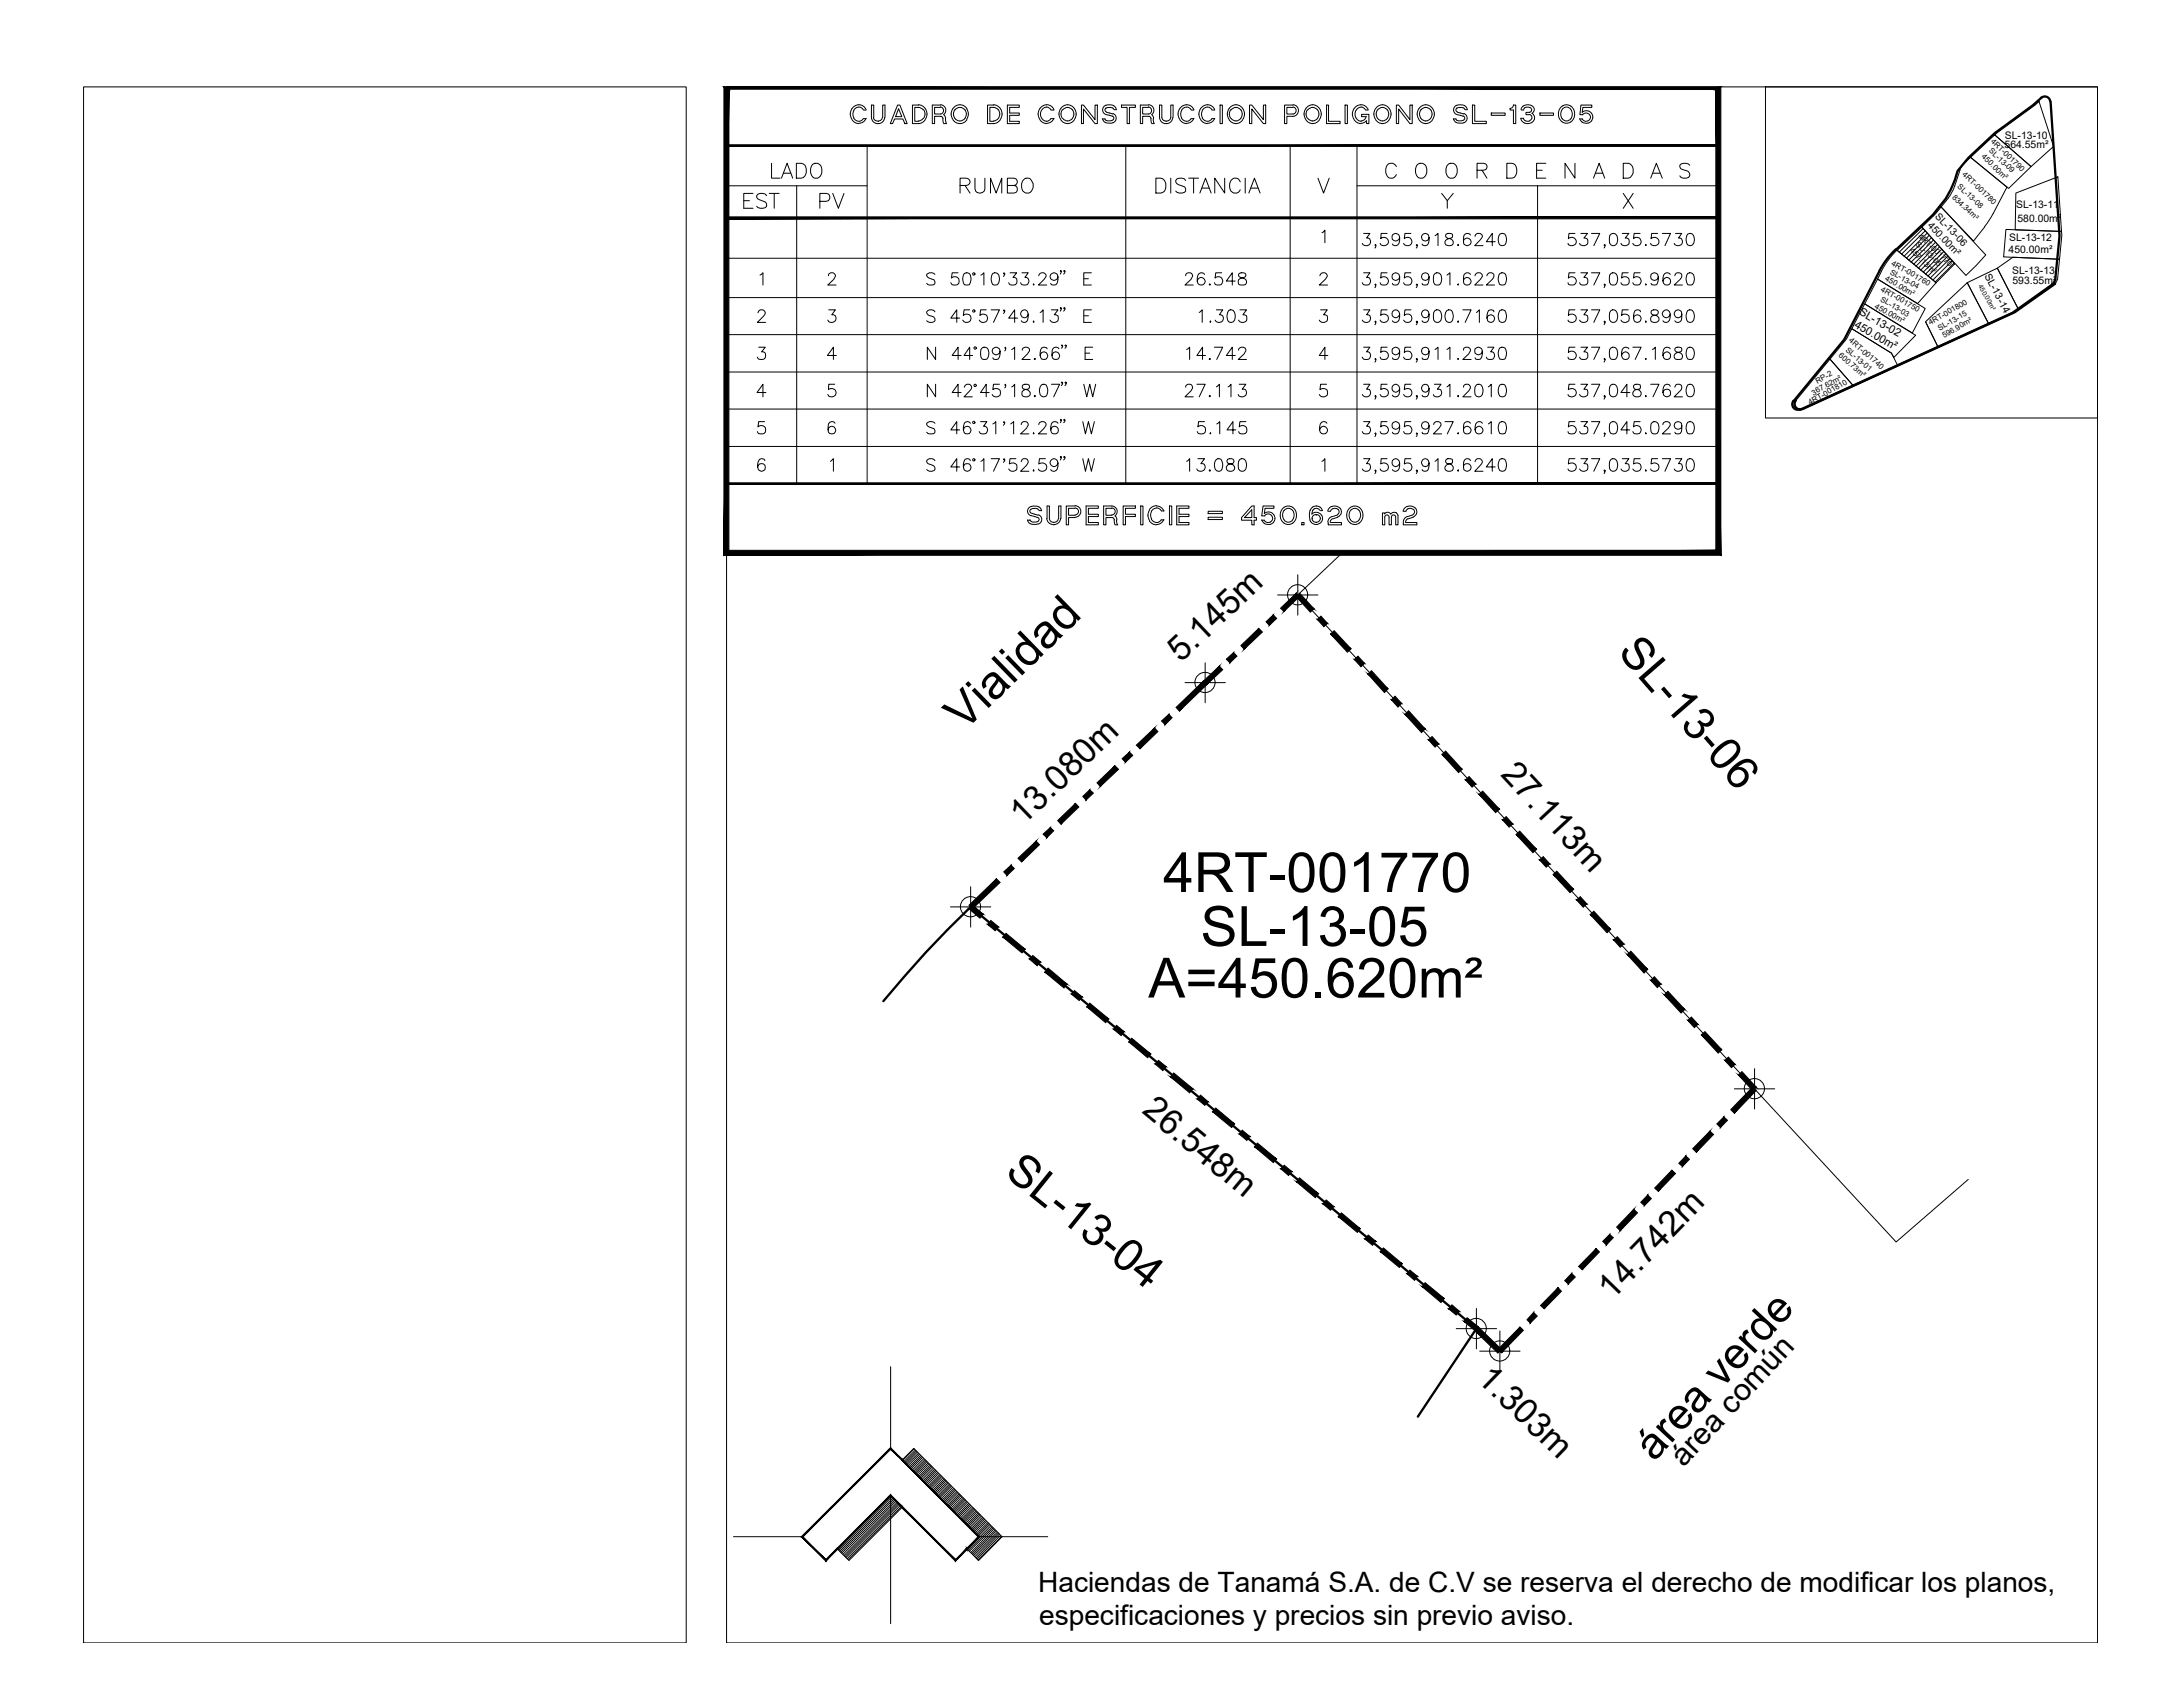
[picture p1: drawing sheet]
<svg xmlns="http://www.w3.org/2000/svg" width="279mm" height="216mm" viewBox="0 0 279 216" stroke-linecap="round" stroke-linejoin="round" font-family="sans-serif">
<defs><g id="words">
<g font-size="7.1">
<text x="148.9" y="114.2">4RT-001770</text>
<text x="153.7" y="121.1">SL-13-05</text>
<text x="147" y="127.7">A=450.620m²</text>
</g>
<text font-size="6" x="123.4" y="93.7" transform="rotate(-44 123.4 93.7)">Vialidad</text>
<g font-size="5.8">
<text x="206.9" y="83.6" transform="rotate(49 206.9 83.6)">SL-13-06</text>
<text x="128.4" y="150.4" transform="rotate(39 128.4 150.4)">SL-13-04</text>
</g>
<text font-size="5.6" x="211.7" y="187.1" transform="rotate(-47 211.7 187.1)">área verde</text>
<text font-size="5.3" x="122.1" y="26.1">RUMBO</text>
<g font-size="4.9">
<text x="97.7" y="24">LADO</text>
<text x="176.4" y="24">C O O R D E N A D A S</text>
<text x="94.2" y="27.9">EST</text>
<text x="104.1" y="27.9">PV</text>
</g>
<g font-size="4.4">
<text x="152.8" y="42.3">1.303</text>
<text x="150.6" y="51.9">27.113</text>
<text x="151" y="61.4">13.080</text>
<text x="151.1" y="84.9" transform="rotate(-43 151.1 84.9)">5.145m</text>
<text x="192" y="99.2" transform="rotate(47 192 99.2)">27.113m</text>
<text x="131" y="105.7" transform="rotate(-44 131 105.7)">13.080m</text>
<text x="146" y="142.4" transform="rotate(40 146 142.4)">26.548m</text>
<text x="206.4" y="166.4" transform="rotate(-46 206.4 166.4)">14.742m</text>
<text x="188.9" y="176.6" transform="rotate(44 188.9 176.6)">1.303m</text>
</g>
<text font-size="4" x="215.5" y="187.9" transform="rotate(-47 215.5 187.9)">área común</text>
<g font-size="3.6">
<text x="132.9" y="203.7">Haciendas de Tanamá S.A. de C.V se reserva el derecho de modificar los planos,</text>
<text x="133" y="208">especificaciones y precios sin previo aviso.</text>
</g>
<g font-size="1.4">
<text x="237.3" y="41.9" transform="rotate(29 237.3 41.9)">450.00m²</text>
<text x="237.9" y="40.2" transform="rotate(30 237.9 40.2)">SL-13-02</text>
</g>
<g font-size="1.3">
<text x="256.6" y="17.8">SL-13-10</text>
<text x="256.6" y="19">564.55m²</text>
<text x="246.7" y="28.9" transform="rotate(46 246.7 28.9)">450.00m²</text>
<text x="247.6" y="27.8" transform="rotate(46 247.6 27.8)">SL-13-06</text>
<text x="258" y="26.6">SL-13-11</text>
<text x="258.2" y="28.3">580.00m²</text>
<text x="253.9" y="35.3" transform="rotate(62 253.9 35.3)">SL-13-14</text>
<text x="257.1" y="32.4">450.00m²</text>
<text x="257.2" y="30.8">SL-13-12</text>
<text x="257.5" y="35">SL-13-13</text>
<text x="257.6" y="36.4">593.55m²</text>
</g>
<g font-size="1">
<text x="250.5" y="23.9" transform="rotate(43 250.5 23.9)">SL-13-08</text>
<text x="251.1" y="22.4" transform="rotate(43 251.1 22.4)">4RT-001780</text>
<text x="253.6" y="20.1" transform="rotate(44 253.6 20.1)">450.00m²</text>
<text x="254.5" y="19.4" transform="rotate(43 254.5 19.4)">SL-13-09</text>
<text x="254.7" y="18.1" transform="rotate(44 254.7 18.1)">4RT-001790</text>
<text x="249.8" y="25.3" transform="rotate(43 249.8 25.3)">834.34m²</text>
<text x="241.2" y="35.8" transform="rotate(30 241.2 35.8)">450.00m²</text>
<text x="241.8" y="35" transform="rotate(29 241.8 35)">SL-13-04</text>
<text x="242" y="33.9" transform="rotate(29 242 33.9)">4RT-001760</text>
<text x="244.4" y="32.2" transform="rotate(43 244.4 32.2)">457.13m²</text>
<text x="245.1" y="31.4" transform="rotate(43 245.1 31.4)">SL-13-05</text>
<text x="245.5" y="30.3" transform="rotate(43 245.5 30.3)">4RT-001770</text>
<text x="239.9" y="39.4" transform="rotate(29 239.9 39.4)">450.00m²</text>
<text x="240.6" y="38.5" transform="rotate(30 240.6 38.5)">SL-13-03</text>
<text x="240.7" y="37.2" transform="rotate(30 240.7 37.2)">4RT-001750</text>
<text x="247.1" y="41.6" transform="rotate(-30 247.1 41.6)">4RT-001800</text>
<text x="235.3" y="45.6" transform="rotate(41 235.3 45.6)">600.73m²</text>
<text x="236.2" y="44.9" transform="rotate(41 236.2 44.9)">SL-13-01</text>
<text x="236.6" y="43.7" transform="rotate(41 236.6 43.7)">4RT-001740</text>
<text x="248.3" y="42.4" transform="rotate(-30 248.3 42.4)">SL-13-15</text>
<text x="248.8" y="43.3" transform="rotate(-29 248.8 43.3)">596.90m²</text>
<text x="231.7" y="51.8" transform="rotate(-30 231.7 51.8)">4RT-001810</text>
<text x="232.1" y="50.6" transform="rotate(-29 232.1 50.6)">367.62m²</text>
<text x="232.6" y="49.1" transform="rotate(-29 232.6 49.1)">RP-2</text>
</g>
<text font-size=".9" x="253.2" y="36.6" transform="rotate(61 253.2 36.6)">450.00m²</text>
</g></defs>
<!-- layer: C-PIE -->
<g fill="none" stroke="#000" stroke-width=".13">
<path d="M10.7 11.1h77.1v199.2h-77.1zM93 11.1h175.5v199.2h-175.5zM114 174.9v10.5M93.9 196.7h8.8M107.2 198.2l6.8-6.8 1.5 1.5-6.8 6.8zM114 191.4v16.4M114 191.4l-6.8 6.8M114.2 191.6l-6.9 6.8M114.3 191.7l-6.8 6.8M114.4 191.8l-6.8 6.9M114.5 192l-6.8 6.8M114.7 192.1l-6.8 6.8"/>
<path d="M114.8 192.3l-6.8 6.8M115 192.4l-6.9 6.8M115.1 192.5l-6.8 6.8M115.3 192.6l-6.9 6.9M115.4 192.8l-6.8 6.8M115.5 186.8l1.5-1.4 11.3 11.3-3 3-1.5-1.5 1.5-1.5zM115.5 186.8h.1M117 185.4l-1.5 1.5M117.2 185.6l-1.5 1.5M117.3 185.7l-1.5 1.5M117.4 185.8l-1.5 1.5M117.5 186l-1.4 1.4"/>
<path d="M117.7 186.1l-1.5 1.5M117.8 186.3l-1.4 1.4M118 186.4l-1.5 1.5M118.1 186.5l-1.5 1.5M118.2 186.7l-1.5 1.5M118.4 186.8l-1.5 1.5M118.5 186.9l-1.5 1.5M118.6 187.1l-1.4 1.4M118.8 187.2l-1.5 1.5M118.9 187.4l-1.5 1.4M119.1 187.5l-1.5 1.5M119.2 187.6l-1.5 1.5"/>
<path d="M119.3 187.7l-1.5 1.5M119.5 187.9l-1.5 1.5M119.6 188l-1.5 1.5M119.7 188.2l-1.4 1.4M119.9 188.3l-1.5 1.5M120 188.5l-1.5 1.4M120.1 188.6l-1.5 1.5M120.3 188.7l-1.5 1.5M120.4 188.8l-1.5 1.5M120.6 189l-1.5 1.4M120.7 189.1l-1.5 1.5M120.8 189.3l-1.4 1.4"/>
<path d="M121 189.4l-1.5 1.5M121.1 189.5l-1.5 1.5M121.2 189.7l-1.5 1.4M121.4 189.8l-1.5 1.5M121.5 189.9l-1.5 1.5M121.7 190.1l-1.5 1.4M121.8 190.2l-1.5 1.5M121.9 190.4l-1.5 1.4M122.1 190.5l-1.5 1.5M122.2 190.6l-1.5 1.5M122.3 190.7l-1.5 1.5M122.5 190.9l-1.5 1.4"/>
<path d="M122.6 191l-1.5 1.5M122.8 191.2l-1.5 1.4M122.9 191.3l-1.5 1.5M123 191.4l-1.5 1.5M123.1 191.6l-1.4 1.5M123.3 191.7l-1.5 1.5M123.4 191.8l-1.5 1.5M123.6 192l-1.5 1.4M123.7 192.1l-1.5 1.5M123.8 198.2h.1M123.8 192.3l-1.5 1.4M124 192.4l-1.5 1.5"/>
<path d="M124.1 192.5l-1.5 1.5M124.2 192.6l-1.4 1.5M124.4 192.8l-1.5 1.5M124.5 192.9l-1.5 1.5M124.7 193.1l-1.5 1.4M124.8 193.2l-1.5 1.5M124.9 193.4l-1.5 1.4M125 193.5l-1.4 1.5M125.2 193.6l-1.5 1.5M125.3 196.7h.1M125.3 196.7h8.8M125.3 193.7l-1.4 1.5"/>
<path d="M125.5 193.9l-1.5 1.5M125.6 194l-1.5 1.5M125.8 194.2l-1.5 1.5M125.9 194.3l-1.5 1.5M126 194.4l-1.5 1.5M126.1 194.6l-1.4 1.4M126.3 194.7l-1.5 1.5M126.4 194.8l-1.4 1.5M126.6 195l-1.5 1.5M126.7 195.1l-1.5 1.5M126.8 195.3l-3 3M127 195.4l-3.1 3"/>
<path d="M127.1 195.5l-3 3M127.2 195.7l-3 3M127.4 195.8l-3 3M127.5 195.9l-3 3.1M127.7 196.1l-3.1 3M127.8 196.2l-3 3M127.9 196.3l-3 3.1M128 196.5l-3 3M128.2 196.6l-3 3"/>
</g>
<g fill="#000" stroke="#000" stroke-width=".13">
<path d="M114 191.3l-6.8 7 6.8-6.8zM114 191.3l-6.8 7-.1-.2zM107.1 198.1l-1.4 1.7 1.5-1.5zM107.1 198.1l-1.4 1.7v-.2zM102.6 196.7l3.1 3.1v-.2zM102.6 196.7h.2l2.9 2.9zM102.6 196.7h.2l11.2-11.4zM114 185.3v.2l-11.2 11.2zM114 185.3v.2l1.5 1.3zM114 185.5l1.5 1.3-.1 .1z"/>
<path d="M115.5 186.8l-.1 .1 9.9 9.7zM115.4 186.9l9.9 9.7v.2z"/>
<path d="M123.7 198.1l.1 .2zM123.7 198.1l.1 .2zM123.7 198.2l-1.4 1.6 1.5-1.5zM123.7 198.2l-1.4 1.6v-.2zM115.4 192.9l6.9 6.9v-.2zM115.5 192.8l6.8 6.8-6.9-6.7zM114 191.5l1.4 1.4 .1-.1zM114 191.3l1.5 1.5-1.5-1.3z"/>
<path d="M125.3 196.6l-1.5 1.7 1.5-1.5zM125.3 196.6l-1.5 1.7-.1-.2z"/>
</g>
<!-- layer: A-LOTES LOMAS -->
<g fill="none" stroke="#000" stroke-width=".13">
<path d="M255.3 17.3l5.2-3.9 .5-.4 1.8 5.7-2.8 2.6zM238.7 38.9l6.5 4-2.8 2.8-.3-.5-5.1-3.1zM240.3 35.7l6.1 3.8-1.6 3.1-6.1-3.7zM242.8 32l3.2-2.9 4.2 4.7-2.4 2.4zM242.8 32l5 4.2-2.4 2.6-5.1-3.1 1.1-2 1.4-1.7M248.4 26.5l5.8 6.1-2.6 2.6-5.6-6.1 1.7-1.7zM249.4 25.3l-1 1.2 4.2 4.3 1.4-1.8M250.8 21.8l.1-.3a3.9 3.9 0 0 1 1.3-1.4l4.7 3.8-2 3.8-.9 1.3M250.9 21.8a10.6 10.6 0 0 1-1.3 3.2l-.3 .3M251.8 36.2l3.8-1.9 2.7 5.3-.4 .3-3.4 1.5zM252.2 20.1l3.1-2.8 4.7 4-2.9 2.8zM256.7 29.4l7.1 .2 .1 .5-.3 3.1-7.2-.3z"/>
<path d="M258 24.7l5.4-2.1 .4 7-5.9-.2zM263.3 35.8l-.3 .5M263.3 35.8l.3-2.6-6-.3-2 1.4 2.7 5.3 4.7-3.3M237 42.1l5.1 3.1 .8 1.6-5.7 2.6-3-3.4 2.1-2.6zM246.5 41.2l5.3-5 2.7 5.3-6.4 2.9zM246.5 41.2l1.6 3.2"/>
</g>
<!-- layer: A_servidumbre de Paso -->
<path d="M262.4 13a.7 .7 0 0 0-.4-.6 .7 .7 0 0 0-.8 .1l-1 1-4.9 3.5-3.4 3.2-1.3 1.7a12.4 12.4 0 0 1-3.2 5.6l-4.7 4.4M262.5 13l1.1 17.2-.6 5.6M240.5 34.7l-4.5 8.8-6.4 7.8M242.6 31.9l-1.1 1.3-1 1.5M262.7 36.4l-5.1 3.6-27.2 12.4M263 35.8l-.3 .5M263 36.3l-5.1 3.6-27.2 12.5M229.5 51.3a.7 .7 0 0 0 0 .9 .7 .7 0 0 0 .9 .2M229.8 51.3a.7 .7 0 0 0 0 .7 .7 .7 0 0 0 .6 .4M230.7 52.3l-.3 .1" fill="none" stroke="#000" stroke-width=".3"/>
<!-- layer: 0 -->
<g fill="none" stroke="#000" stroke-width=".13">
<path d="M226 11.1h42.5v42.4h-42.5zM246.2 29.2l-3.1 3.1M246.4 29.5l-3 3M246.7 29.8l-3 3M246.9 30.1l-2.9 2.9M247.2 30.4l-2.9 2.9M247.5 30.7l-2.9 2.9M247.7 31l-2.8 2.8M248 31.3l-2.8 2.8M248.2 31.6l-2.7 2.7M248.5 31.9l-2.7 2.7M248.8 32.2l-2.6 2.6"/>
<path d="M249 32.5l-2.5 2.6M249.3 32.8l-2.6 2.5M249.6 33.1l-2.6 2.5M249.8 33.4l-2.4 2.4M250.1 33.7l-2.4 2.4M229.8 51.3a.7 .7 0 0 0 0 .8 .7 .7 0 0 0 .9 .2M229.9 51.3l4.3-5.3 3 3.4-6.5 3M163.5 76.1h5.2M166.1 73.6v5.1M151.7 87.4h5.1M154.2 84.8v5.1M121.7 116.1h5.1"/>
<path d="M124.2 113.5v5.1M222 139.3h5.1M224.6 136.8v5.1M186.4 170h5.1M189 167.5v5.1M189.4 172.9h5.1M192 170.3v5.2"/>
<circle cx="166.1" cy="76.1" r="1.29"/>
<circle cx="154.2" cy="87.3" r="1.29"/>
<circle cx="124.2" cy="116" r="1.29"/>
<circle cx="224.5" cy="139.3" r="1.29"/>
<circle cx="188.9" cy="170" r="1.29"/>
<circle cx="191.9" cy="172.9" r="1.29"/>
</g>
<!-- layer: SL-13-05 -->
<g fill="#000" stroke="#000" stroke-width=".13">
<path d="M162 79.6l.5 .4 .5-1.3zM163 78.7l.4 .4-.9 .9z"/>
<path d="M163.9 77.8l.4 .5 1.6-2.4zM165.9 75.9l.4 .5-2 1.9z"/>
<path d="M165.9 76.4l2.3 1.5-1.8-2zM165.9 76.4l2.3 1.5-.5 .4z"/>
<path d="M168.6 79.3l1.3 .5-.8-.9zM168.6 79.3l1.3 .5-.5 .4z"/>
<path d="M143.6 97.1l.4 .5 .6-1.3zM144.6 96.3l.4 .4-1 .9z"/>
<path d="M145.4 95.4l.5 .4 1.9-2.6zM147.8 93.2l.4 .4-2.3 2.2z"/>
<path d="M148.7 92.3l.4 .4 .5-1.3zM149.6 91.4l.4 .4-.9 .9z"/>
<path d="M150.5 90.5l.4 .5 3.1-3.8zM154 87.2l.5 .4-3.6 3.4z"/>
<path d="M154 87.2l.5 .4 1.6-2.4zM156.1 85.2l.4 .5-2 1.9z"/>
<path d="M157 84.4l.4 .4 .5-1.3zM157.9 83.5l.4 .5-.9 .8z"/>
<path d="M158.8 82.6l.4 .5 1.9-2.7zM161.1 80.4l.5 .5-2.4 2.2z"/>
<path d="M170.3 81.1l2.6 1.9-2.1-2.3zM170.3 81.1l2.6 1.9-.4 .5z"/>
<path d="M173.3 84.4l1.4 .5-.9-.9zM173.3 84.4l1.4 .5-.5 .4z"/>
<path d="M175.1 86.3l2.6 1.9-2.2-2.4zM175.1 86.3l2.6 1.9-.5 .4z"/>
<path d="M178.5 89.1l-.4 .5 1.3 .4zM178.1 89.6l1.3 .4-.5 .5z"/>
<path d="M180.3 91l-.5 .4 2.6 1.9zM179.8 91.4l2.6 1.9-.5 .5z"/>
<path d="M182.8 94.7l1.3 .5-.8-.9zM182.8 94.7l1.3 .5-.4 .4z"/>
<path d="M184.6 96.5l2.5 2-2.1-2.4zM184.6 96.5l2.5 2-.4 .4z"/>
<path d="M187.6 99.8l1.3 .5-.9-.9zM187.6 99.8l1.3 .5-.5 .4z"/>
<path d="M124 115.9l.4 .4 3.1-3.8zM127.5 112.5l.5 .4-3.6 3.4z"/>
<path d="M124 116.3l1.4 1.2 .4-.5zM124.4 115.8l1.4 1.2-1.8-.7z"/>
<path d="M126.4 118.3l1 .8 .4-.5zM126.8 117.8l1 .8-1.4-.3z"/>
<path d="M128.5 111.6l.4 .4 .5-1.3zM129.4 110.7l.4 .5-.9 .8z"/>
<path d="M130.3 109.8l.5 .5 1.8-2.7zM132.6 107.6l.4 .5-2.2 2.2z"/>
<path d="M133.5 106.8l.5 .4 .4-1.3zM134.4 105.9l.5 .4-.9 .9z"/>
<path d="M135.4 105l.4 .5 1.9-2.7zM137.7 102.8l.4 .5-2.3 2.2z"/>
<path d="M138.6 101.9l.4 .5 .5-1.3zM139.5 101.1l.4 .4-.9 .9z"/>
<path d="M140.4 100.2l.4 .5 1.9-2.7zM142.7 98l.5 .5-2.4 2.2z"/>
<path d="M189.3 101.7l2.6 1.9-2.1-2.4zM189.3 101.7l2.6 1.9-.5 .4z"/>
<path d="M192.3 104.9l1.3 .5-.8-.9zM192.3 104.9l1.3 .5-.4 .5z"/>
<path d="M194 106.8l2.7 1.9-2.2-2.3zM194 106.8l2.7 1.9-.5 .4z"/>
<path d="M197 110.1l1.4 .5-.9-1zM197 110.1l1.4 .5-.5 .4z"/>
<path d="M198.8 111.9l2.6 1.9-2.2-2.3zM198.8 111.9l2.6 1.9-.5 .4z"/>
<path d="M201.8 115.2l1.3 .5-.8-.9zM201.8 115.2l1.3 .5-.5 .4z"/>
<path d="M203.5 117l2.6 1.9-2.1-2.3zM203.5 117l2.6 1.9-.4 .5z"/>
<path d="M206.5 120.3l1.3 .5-.8-.9zM206.5 120.3l1.3 .5-.4 .4z"/>
<path d="M128.3 119.9l2.5 2 .4-.4zM128.8 119.5l2.4 2-2.9-1.6z"/>
<path d="M131.8 122.8l.9 .8 .5-.5zM132.2 122.3l1 .8-1.4-.3z"/>
<path d="M133.7 124.4l2.5 2 .4-.5zM134.1 123.9l2.5 2-2.9-1.5z"/>
<path d="M137.1 127.2l1 .8 .4-.4zM137.5 126.8l1 .8-1.4-.4z"/>
<path d="M139.1 128.8l2.4 2.1 .4-.5zM139.5 128.4l2.4 2-2.8-1.6z"/>
<path d="M142.5 131.7l1 .8 .4-.5zM142.9 131.2l1 .8-1.4-.3z"/>
<path d="M144.5 133.3l2.4 2.1 .4-.5zM144.9 132.9l2.4 2-2.8-1.6z"/>
<path d="M147.9 136.2l.9 .8 .5-.5zM148.3 135.7l1 .8-1.4-.3z"/>
<path d="M149.8 137.8l2.5 2.1 .4-.6zM150.2 137.3l2.5 2-2.9-1.5z"/>
<path d="M208.3 122.2l2.6 1.9-2.2-2.4zM208.3 122.2l2.6 1.9-.5 .4z"/>
<path d="M211.7 125l-.4 .5 1.3 .4zM211.3 125.5l1.3 .4-.5 .5z"/>
<path d="M213 127.3l2.6 1.9-2.1-2.3zM213 127.3l2.6 1.9-.4 .5z"/>
<path d="M216 130.6l1.3 .5-.8-.9zM216 130.6l1.3 .5-.4 .4z"/>
<path d="M217.7 132.4l2.7 2-2.2-2.4zM217.7 132.4l2.7 2-.5 .4z"/>
<path d="M220.8 135.7l1.3 .5-.9-.9zM220.8 135.7l1.3 .5-.5 .4z"/>
<path d="M222.5 137.6l2.3 1.5-1.8-2zM222.5 137.6l2.3 1.5-.5 .5z"/>
<path d="M224.3 139.1l-2.3 3.4 2.8-2.9zM224.3 139.1l-2.3 3.4-.5-.5z"/>
<path d="M153.2 140.7l1 .8 .4-.5zM153.7 140.2l.9 .8-1.4-.3z"/>
<path d="M155.2 142.3l2.4 2 .4-.5zM155.6 141.8l2.4 2-2.8-1.5z"/>
<path d="M158.6 145.1l1 .9 .4-.6zM159 144.6l1 .8-1.4-.3z"/>
<path d="M160.6 146.8l2.4 2 .4-.5zM160.9 146.3l2.5 2-2.8-1.5z"/>
<path d="M163.9 149.6l1 .8 .4-.5zM164.4 149.1l.9 .8-1.4-.3z"/>
<path d="M165.9 151.2l2.4 2.1 .5-.5zM166.3 150.7l2.5 2.1-2.9-1.6z"/>
<path d="M169.3 154.1l1 .8 .4-.5zM169.7 153.6l1 .8-1.4-.3z"/>
<path d="M171.3 155.7l2.4 2 .4-.4zM171.7 155.2l2.4 2.1-2.8-1.6z"/>
<path d="M174.7 158.6l1 .8 .4-.5zM175.1 158.1l1 .8-1.4-.3z"/>
<path d="M206 158l-.4 1.3 .9-.9zM206 158l-.4 1.3-.5-.4z"/>
<path d="M209.1 154.8l-1.7 2.7 2.2-2.3zM209.1 154.8l-1.7 2.7-.5-.5z"/>
<path d="M210.9 152.9l-.4 1.4 .9-.9zM210.9 152.9l-.4 1.4-.5-.4z"/>
<path d="M214 149.8l-1.8 2.7 2.2-2.3zM214 149.8l-1.8 2.7-.4-.5z"/>
<path d="M215.8 147.9l-.5 1.4 .9-.9zM215.8 147.9l-.5 1.4-.4-.4z"/>
<path d="M218.8 144.8l-1.7 2.7 2.2-2.3zM218.8 144.8l-1.7 2.7-.5-.5z"/>
<path d="M220.6 142.9l-.4 1.4 .9-.9zM220.6 142.9l-.4 1.4-.5-.5z"/>
<path d="M176.6 160.2l2.5 2 .4-.5zM177.1 159.7l2.4 2-2.9-1.5z"/>
<path d="M180.1 163l.9 .9 .4-.5zM180.5 162.5l.9 .9-1.3-.4z"/>
<path d="M182 164.7l2.4 2 .5-.5zM182.4 164.2l2.5 2-2.9-1.5z"/>
<path d="M185.4 167.5l1 .8 .4-.5zM185.8 167l1 .8-1.4-.3z"/>
<path d="M187.4 169.1l1.4 1.2 .4-.5zM187.8 168.6l1.4 1.2-1.8-.7z"/>
<path d="M188.8 170.3l2.9 2.9 .5-.5zM188.8 170.3l.4-.5 3 2.9z"/>
<path d="M194.5 169.8l-2.3 3.3 2.8-2.8zM194.5 169.8l-2.3 3.3-.5-.4z"/>
<path d="M196.3 168l-.4 1.3 .9-.9zM196.3 168l-.4 1.3-.5-.4z"/>
<path d="M199.4 164.8l-1.8 2.7 2.2-2.2zM199.4 164.8l-1.8 2.7-.4-.4z"/>
<path d="M201.2 163l-.5 1.3 .9-.9zM201.2 163l-.5 1.3-.4-.4z"/>
<path d="M204.3 159.8l-1.8 2.7 2.2-2.3zM204.3 159.8l-1.8 2.7-.5-.4z"/>
</g>
<path d="M165.9 75.9l.4 .5M154 87.2l.5 .4M191.7 172.7l.5 .4" fill="none" stroke="#000" stroke-width=".13"/>
<!-- layer: SL-13-04 -->
<path d="M113.1 128.1a133.4 133.4 0 0 1 11.1-12l64.8 53.9-7.5 11.3" fill="none" stroke="#000" stroke-width=".3"/>
<!-- layer: 0 -->
<path d="M124.2 116.1h.1" fill="none" stroke="#000" stroke-width=".3"/>
<!-- layer: CVL_CUADCON_TIT -->
<g fill="none" stroke="#000" stroke-width=".13">
<path d="M109 13.9a1.18 1.18 0 0 0 0 1.4M109.1 15.3a1.07 1.07 0 0 0 .8 .5M109.3 15.1l.4 .4h.2M109.3 14.1a.95 .95 0 0 0 0 1M109.9 13.7l-.2 .1-.4 .3M109.9 13.4a.95 .95 0 0 1 .9 .6M109.9 13.4a1.07 1.07 0 0 0-.8 .5M109.9 13.7h.3l.3 .3M110.5 15.2l-.3 .3h-.3M110.5 15.2h.4M110.5 14.1h.4M110.8 15.1a.95 .95 0 0 1-.9 .7"/>
<path d="M111.5 15v-1.6h.3v1.6M111.5 15a.8 .8 0 0 0 .8 .8M111.8 15l.1 .3 .4 .2M112.3 15.5h.2M112.3 15.8h.2M112.9 15v.3l-.5 .2M113 15v-1.6h.3v1.6M113.2 15a.8 .8 0 0 1-.8 .8M114.9 13.4h.3l.9 2.4h-.3l-.2-.6h-1.1l-.3 .6h-.3zM115 13.9l.4 1h-.8zM117.5 13.7l.3 .1 .4 .3M117.5 13.4a1.07 1.07 0 0 1 .9 .5"/>
<path d="M117.6 13.7h-.5v1.8h.5M117.6 13.4h-.8v2.4h.8M118.2 15.2l-.4 .2-.3 .1M118.2 14l.2 .6-.2 .5M118.4 15.3a1.07 1.07 0 0 1-.9 .5M118.4 13.9a1.18 1.18 0 0 1 0 1.4M120.3 13.7a.44 .44 0 0 1 .5 .4 .44 .44 0 0 1-.5 .5h-.7v-.9h.7M120.4 13.4a.7 .7 0 0 1 .6 .5 .7 .7 0 0 1-.2 .8M120.4 13.4h-1.1v2.4h.3v-.9h.9M120.4 14.9l.2 .1 .1 .2M120.7 15.1l.1 .7M120.8 14.7a.98 .98 0 0 1 .3 .9v.2"/>
<path d="M120.8 15.8h.3M122 13.9a1.18 1.18 0 0 0 0 1.4M122 15.3a1.07 1.07 0 0 0 .8 .5M122.2 14l-.2 .6 .2 .5M122.2 15.2l.4 .2 .2 .1M122.8 13.4a1.07 1.07 0 0 0-.8 .5M122.8 13.7l-.2 .1-.4 .3M122.9 13.7l.2 .1 .4 .3M122.9 13.4a1.07 1.07 0 0 1 .9 .5M123.5 15.2l-.4 .2-.2 .1M123.5 14l.2 .6-.2 .5M123.7 13.9a1.18 1.18 0 0 1 0 1.4"/>
<path d="M123.8 15.3a1.07 1.07 0 0 1-.9 .5M127.2 13.7l.2 .1 .4 .3M127.2 13.4a1.07 1.07 0 0 1 .8 .5M127.2 13.7h-.5v1.8h.5M127.2 13.4h-.8v2.4h.8M127.8 15.2l-.4 .2-.2 .1M127.8 14l.2 .6-.2 .5M128 15.3a1.07 1.07 0 0 1-.8 .5M128 13.9a1.18 1.18 0 0 1 0 1.4M128.9 13.4h1.6v.3h-1.3v.8h1.3v.3h-1.3v.7h1.3v.3h-1.6zM133.1 13.9a1.18 1.18 0 0 0 0 1.4M133.1 15.3a1.07 1.07 0 0 0 .9 .5"/>
<path d="M133.1 13.9a1 1 0 0 1 .9-.5 1 1 0 0 1 .9 .6M133.3 14.1a.92 .92 0 0 0 .7 1.4M134 13.7h.2l.3 .3M134 13.7l-.3 .1-.4 .3M134.5 15.2l-.3 .3h-.2M134.5 15.2h.4M134.5 14.1h.4M134.9 15.1a.95 .95 0 0 1-.9 .7M135.8 13.9a1.18 1.18 0 0 0 0 1.4M135.8 15.3a1.02 1.02 0 0 0 1.7 0M135.8 13.9a1.02 1.02 0 0 1 1.7 0M136 14l-.2 .6 .2 .5"/>
<path d="M136 14.1a.74 .74 0 0 1 1.3 0M136 15.2a.74 .74 0 0 0 1.3 0M137.3 14l.1 .6-.1 .5M137.5 13.9a1.18 1.18 0 0 1 0 1.4M138.4 13.4h.3l1.5 1.9v-1.9h.2v2.4h-.2l-1.5-1.8v1.8h-.3zM141.1 15.2h.3M141.1 15.2l.1 .2 .3 .3M141.4 15.2l.2 .2M141.4 15.7l.5 .1 .5-.1M141.6 13.8a.28 .28 0 0 0-.2 .3 .28 .28 0 0 0 .2 .2M141.6 14.7l.8 .2M141.6 14.4l.8 .2"/>
<path d="M142.4 14.9l.2 .2a.51 .51 0 0 1-.7 .4l-.3-.1M142.4 13.8h-.6l-.3 .1M142.4 13.8l.2 .2M142.4 14.5a.63 .63 0 0 1 .5 .6 .63 .63 0 0 1-.5 .6M142.5 13.5l.3 .3 .1 .2M142.5 13.5l-.2-.1a.8 .8 0 0 0-.8 .1 .8 .8 0 0 0-.3 .8l.4 .4M142.6 14h.3M143.5 13.4h1.8v.3h-.7v2.1h-.3v-2.1h-.8zM147 13.7a.44 .44 0 0 1 .4 .4 .44 .44 0 0 1-.4 .5h-.8v-.9h.8M147 13.4a.7 .7 0 0 1 .7 .5 .7 .7 0 0 1-.3 .8M147 13.4h-1v2.4h.2v-.9h.9M147.1 14.9l.1 .1 .1 .2"/>
<path d="M147.3 15.1l.1 .7M147.4 14.7l.2 .1v.4M147.4 15.8h.3M147.6 15.2l.1 .6M148.4 15v-1.6h.3v1.6l.1 .3 .4 .2M148.4 15a.85 .85 0 0 0 .9 .8 .85 .85 0 0 0 .8-.8M149.2 15.5h.1M150.1 15v-1.6h-.3v1.6v.3l-.5 .2M151 13.9a1.18 1.18 0 0 0 0 1.4M151 15.3a1.07 1.07 0 0 0 .9 .5M151.2 15.1l.4 .4h.3M151.2 14.1a.95 .95 0 0 0 0 1"/>
<path d="M151.9 13.7l-.3 .1-.4 .3M151.9 13.4a.95 .95 0 0 1 .9 .6M151.9 13.4a1.07 1.07 0 0 0-.9 .5M151.9 13.7h.2l.3 .3M152.4 15.2l-.3 .3h-.2M152.5 15.2h.3M152.5 14.1h.3M152.8 15.1a.95 .95 0 0 1-.9 .7M153.7 13.9a1.18 1.18 0 0 0 0 1.4M153.7 15.3a1.07 1.07 0 0 0 .8 .5M153.7 13.9a1 1 0 0 1 .9-.5 1 1 0 0 1 .9 .6M153.9 15.1l.4 .4h.2"/>
<path d="M153.9 14.1a.95 .95 0 0 0 0 1M154.5 13.7l-.2 .1-.4 .3M154.6 13.7h.2l.3 .3M155.1 15.2l-.3 .3h-.2M155.1 15.2h.4M155.1 14.1h.4M155.5 15.1a.95 .95 0 0 1-1 .7M156.2 13.4h.2v2.4h-.2zM157.3 13.9a1.18 1.18 0 0 0 0 1.4M157.3 15.3a1.02 1.02 0 0 0 1.8 0M157.3 13.9a1.02 1.02 0 0 1 1.8 0M157.5 14l-.2 .6 .2 .5"/>
<path d="M157.6 14.1a.74 .74 0 0 1 1.2 0M157.6 15.2a.74 .74 0 0 0 1.2 0M158.8 14l.2 .6-.2 .5M159.1 13.9a1.18 1.18 0 0 1 0 1.4M159.9 13.4h.3l1.5 1.9v-1.9h.3v2.4h-.3l-1.5-1.8v1.8h-.3zM165.5 13.4a.74 .74 0 0 1 .7 .7 .74 .74 0 0 1-.7 .8M165.5 13.7a.45 .45 0 0 1 .4 .4 .45 .45 0 0 1-.4 .5M165.5 13.7h-.8v.9h.8M165.5 13.4h-1.1v2.4h.3v-.9h.8M167.1 13.9a1.18 1.18 0 0 0 0 1.4M167.1 15.3a1.02 1.02 0 0 0 1.8 0M167.1 13.9a1.02 1.02 0 0 1 1.8 0"/>
<path d="M167.3 14l-.1 .6 .1 .5M167.4 14.1a.74 .74 0 0 1 1.2 0M167.4 15.2a.74 .74 0 0 0 1.2 0M168.6 14l.2 .6-.2 .5M168.9 13.9a1.18 1.18 0 0 1 0 1.4M169.8 13.4h.2v2.1h1.5v.3h-1.7zM172.2 13.4h.3v2.4h-.3zM173.3 13.9a1.18 1.18 0 0 0 0 1.4M173.3 13.9a1 1 0 0 1 1-.5 1 1 0 0 1 .8 .6M173.3 15.3a1.07 1.07 0 0 0 .9 .5M173.6 14.1a.92 .92 0 0 0 .6 1.4M174.7 14a.65 .65 0 0 0-.6-.3 .65 .65 0 0 0-.5 .4"/>
<path d="M174.8 14.1h.3M174.9 14.9a.7 .7 0 0 1-.7 .6M174.9 14.9h-.6v-.3h.9v1.2h-.3v-.3M174.9 15.4l-.2 .2-.5 .2M176.1 13.9a1.18 1.18 0 0 0 0 1.4M176.1 15.3a1.02 1.02 0 0 0 1.7 0M176.1 13.9a1.02 1.02 0 0 1 1.7 0M176.3 14l-.2 .6 .2 .5M176.3 14.1a.74 .74 0 0 1 1.3 0M176.3 15.2a.74 .74 0 0 0 1.3 0M177.6 14l.1 .6-.1 .5M177.8 13.9a1.18 1.18 0 0 1 0 1.4"/>
<path d="M178.7 13.4h.3l1.5 1.9v-1.9h.2v2.4h-.2l-1.5-1.8v1.8h-.3zM181.6 13.9a1.18 1.18 0 0 0 0 1.4M181.6 15.3a1.02 1.02 0 0 0 1.8 0M181.6 13.9a1.02 1.02 0 0 1 1.8 0M181.9 14l-.2 .6 .2 .5M181.9 14.1a.74 .74 0 0 1 1.2 0M181.9 15.2a.74 .74 0 0 0 1.2 0M183.1 14l.2 .6-.2 .5M183.4 13.9a1.18 1.18 0 0 1 0 1.4M186 15.2h.3M186 15.2l.2 .3 .2 .2M186.3 15.2l.2 .2"/>
<path d="M186.5 13.5l.5-.1 .5 .1M186.5 13.5a.63 .63 0 0 0-.5 .6 .63 .63 0 0 0 .5 .6M186.5 13.8a.28 .28 0 0 0-.2 .3 .28 .28 0 0 0 .2 .2M186.5 14.7l.8 .2M186.5 14.4l.9 .2M187.3 14.9l.2 .2a.51 .51 0 0 1-.7 .4l-.3-.1M187.3 13.8h-.6l-.3 .1M187.3 13.8l.2 .2M187.3 14.5a.67 .67 0 0 1 .4 .9 .67 .67 0 0 1-.8 .4l-.5-.1M187.4 13.5l.2 .1 .2 .4M187.5 14h.3M188.5 13.4h.3v2.1h1.4v.3h-1.7z"/>
<path d="M190.9 14.5h1.7v.3h-1.7zM193.3 13.9a.45 .45 0 0 0 .4-.5h.3v2.4h-.3v-1.7h-.4v-.2M194.6 15.1l.3 .5 .2 .1M194.7 15.1h.3M194.7 14.1h.3M195 15.1l.3 .4M195.3 15.5h.5M195.7 14.6a.4 .4 0 0 1 .4 .4 .4 .4 0 0 1-.3 .4M195.8 14.4h-.5v.3h.4M195.8 13.8a.55 .55 0 0 0-.8 .2M195.8 13.8a.32 .32 0 0 1 .2 .3 .32 .32 0 0 1-.3 .3M196 13.5a.54 .54 0 0 1 .4 .5 .54 .54 0 0 1-.3 .5 .66 .66 0 0 1 0 1.1"/>
<path d="M196 13.5a.93 .93 0 0 0-1.3 .5M196.1 15.7a1.17 1.17 0 0 1-1 0M197.1 14.5h1.7v.3h-1.7zM199.9 14a.85 .85 0 0 0-.1 1 .85 .85 0 0 0 .9 .4 .94 .94 0 0 0 .4-1.4M200 14a.66 .66 0 0 1 1 0M201.1 13.6a1.12 1.12 0 0 0-1.4 .2 1.12 1.12 0 0 0-.1 1.4 .99 .99 0 0 0 1.5 .4M201.1 13.6a1.29 1.29 0 0 1 0 2M202.2 15.2l.3 .4M202.2 15.2h.3M202.5 15.6l.5 .2 .3-.1M202.5 15.2l.3 .3 .5-.1M202.5 14.7a.54 .54 0 0 1 .9-.1 .54 .54 0 0 1-.1 .8"/>
<path d="M202.6 14.7h-.4l.1-1.3h1.4v.3h-1.1l-.1 .7a.81 .81 0 0 1 1.1 0 .81 .81 0 0 1 .1 1.1M203.7 15.5l-.4 .3M147.9 22.8h.7a1.02 1.02 0 0 1 .6 1 1.02 1.02 0 0 1-.6 .9h-.7zM149.8 22.8v1.9M151.8 23.1a.8 .8 0 0 0-1.3 0 .52 .52 0 0 0 .4 .6l.7 .2 .2 .3v.3a.88 .88 0 0 1-1.3 0M152.1 22.8h1.3M152.8 22.8v1.9M153.6 24.7l.7-1.9 .7 1.9M153.8 24.1h1M156.7 22.8v1.9l-1.2-1.9v1.9M158.7 23.3a.69 .69 0 0 0-.8-.5 .69 .69 0 0 0-.5 .7 .85 .85 0 0 0 .9 1.2l.2-.1 .2-.3M159.4 22.8v1.9"/>
<path d="M159.8 24.7l.8-1.9 .7 1.9M160.1 24.1h.9M168.7 22.8l.7 1.9 .7-1.9M184.5 24.8l.7 .9v1M207.8 24.8l1.2 1.9M209 24.8l-1.2 1.9M131.5 66.5l.1 .2 .2 .3M131.6 66.6h.3M131.8 66.5l.2 .2M131.8 67l.5 .1h.5M131.9 65.2a.28 .28 0 0 0-.1 .3 .28 .28 0 0 0 .2 .2M132 66l.8 .2"/>
<path d="M132.1 65.7l.8 .2M132.8 66.2l.2 .2a.51 .51 0 0 1-.7 .4h-.3M132.8 65.1h-.6l-.2 .1M132.8 65.2l.2 .2M132.9 65.9a.61 .61 0 0 1 .4 .6 .61 .61 0 0 1-.4 .6M133 64.9l.2 .3 .1 .2M133 64.9l-.5-.1a.69 .69 0 0 0-.8 .2 .69 .69 0 0 0 0 .9l.3 .1M133 65.3h.3M134 66.3a.83 .83 0 0 0 .8 .8M134 66.4v-1.6h.3v1.6l.1 .2 .4 .2M134.8 66.9h.1M134.8 67.2h.1"/>
<path d="M135.5 66.4l-.1 .2-.4 .2M135.5 66.4v-1.6h.3v1.6M135.7 66.3a.83 .83 0 0 1-.8 .8M137.6 64.7a.74 .74 0 0 1 .7 .8 .74 .74 0 0 1-.7 .7M137.6 65a.44 .44 0 0 1 .4 .5 .44 .44 0 0 1-.4 .4M137.6 65.1h-.8v.8h.8M137.6 64.8h-1.1v2.4h.3v-1h.8M139 64.8h1.6v.3h-1.3v.7h1.3v.3h-1.3v.8h1.3v.3h-1.6zM142.3 65.1h-.8v.8h.8M142.3 64.8a.7 .7 0 0 1 .7 .4 .7 .7 0 0 1-.3 .8M142.3 65a.44 .44 0 0 1 .4 .5 .44 .44 0 0 1-.4 .4M142.3 64.8h-1v2.4h.2v-1h.9"/>
<path d="M142.4 66.2l.1 .1 .1 .2M142.6 66.5l.1 .6M142.7 66l.2 .2v.4M142.7 67.2h.4M142.9 66.5l.1 .6M143.7 64.8h1.6v.3h-1.3v.7h1.3v.3h-1.3v1.1h-.3zM146 64.8h.3v2.4h-.3zM147.1 66.7a1.12 1.12 0 0 0 .9 .5M147.1 65.3a1.18 1.18 0 0 0 0 1.3M147.4 66.5a.71 .71 0 0 0 1.2 0h.4M148 64.8a.95 .95 0 0 1 .9 .6M148 64.7a1.12 1.12 0 0 0-.9 .5"/>
<path d="M148.6 65.4h.4M148.6 65.4a.75 .75 0 0 0-.9-.3 .75 .75 0 0 0-.4 .8l.1 .5M148.9 66.5a.95 .95 0 0 1-.9 .6M149.7 64.8h.3v2.4h-.3zM150.6 64.8h1.6v.3h-1.3v.7h1.3v.3h-1.3v.8h1.3v.3h-1.6zM154.6 65.4h1.8v.3h-1.8zM154.6 66.2h1.8v.3h-1.8zM160.2 64.8h.3v1.4h.3v.4h-.3v.6h-.3v-.6h-1.3v-.4zM160.2 65.2v1h-.9zM161.5 66.6h.3M161.5 66.5l.1 .2a.87 .87 0 0 0 1 .4M161.8 65.7a.81 .81 0 0 1 1.3 .2 .81 .81 0 0 1-.5 1.2"/>
<path d="M161.8 65.7l.1-.6h1.2v-.3h-1.4l-.2 1.2h.4M161.9 66a.57 .57 0 0 1 .9 0M162.8 66a.56 .56 0 0 1-.2 .8 .56 .56 0 0 1-.8-.2M163.9 66a1.04 1.04 0 0 0 1 1.1 1.04 1.04 0 0 0 1-1.1M163.9 65.9a1.04 1.04 0 0 1 1-1.1 1.04 1.04 0 0 1 1 1.1M165.4 65.3a.73 .73 0 0 0-.8-.2 .73 .73 0 0 0-.4 .8 .73 .73 0 0 0 .3 .8 .73 .73 0 0 0 .9-.2M165.4 65.3a1.04 1.04 0 0 1 0 1.2M166.6 66.9h.3v.3h-.3zM167.7 65.3l-.1 .6 .2 .9M167.7 65.3a.81 .81 0 0 1 .8-.5 .81 .81 0 0 1 .7 .5M167.8 66.8a.83 .83 0 0 0 1.3 0M167.9 65.8a.83 .83 0 0 1 1.2 .1"/>
<path d="M167.9 66.4l.3 .4h.2M168 66.3v.1M168 65.3l-.1 .5M168.2 65.1h.3h.2l.2 .2M168.2 65.1l-.2 .2M168.4 65.9h-.2l-.3 .4M168.4 66.9h.1M168.4 65.9h.1M168.5 65.9h.2l.3 .4M169 66.4l-.3 .4h-.2M169 65.3h.3M169 66.3v.1"/>
<path d="M169.1 65.9a.74 .74 0 0 1 0 .9M170 66.9v.3h1.7v-.3h-1.4M170 65.4h.3M170.5 64.8l-.3 .1-.3 .5M170.5 64.8a.91 .91 0 0 1 1 .2M170.5 66.1a.74 .74 0 0 0-.5 .7M170.5 66.4l-.1 .1-.1 .3M170.6 65.1l-.3 .3M170.6 65.1h.2l.5 .1M171.2 65.9l-.7 .2M171.2 66.2l-.6 .2M171.2 65.2a.4 .4 0 0 1 0 .7"/>
<path d="M171.5 65a.7 .7 0 0 1-.3 1.2M171.8 70.7l-5.7 5.4 76.6 82.8 9.2-8M172.4 66a1.04 1.04 0 0 0 1 1.1 1.04 1.04 0 0 0 1-1.1M172.4 65.9a1.04 1.04 0 0 1 1-1.1 1.04 1.04 0 0 1 1 1.1M174 65.3a.73 .73 0 0 0-.9-.2 .73 .73 0 0 0-.4 .8 .73 .73 0 0 0 .4 .8 .73 .73 0 0 0 .9-.2M174 65.3a1.04 1.04 0 0 1 0 1.2M177.2 66.2a.28 .28 0 0 1 .3-.3 .28 .28 0 0 1 .3 .3M177.2 65.8v-.2h-.3v1.6h.3v-1M177.8 66.2v1h.3v-1M178.1 66.2a.28 .28 0 0 1 .3-.3 .28 .28 0 0 1 .2 .3M178.7 65.6l.2 .4v1.2h-.3v-1M178.7 65.6h-.2h-.3l-.2 .2a.48 .48 0 0 0-.8 0"/>
<path d="M179.6 66.9v.3h1.7v-.3h-1.4M179.6 65.4h.3M180.1 64.8l-.2 .1-.3 .5M180.1 64.8a.91 .91 0 0 1 1 .2M180.2 65.1h.2l.5 .1M180.2 65.1l-.2 .3M180.8 65.9l-.6 .2a.74 .74 0 0 0-.6 .7M180.9 66.2l-.9 .3-.1 .3M180.9 65.2a.4 .4 0 0 1-.1 .7M181.1 65a.7 .7 0 0 1-.2 1.2"/>
</g>
<!-- layer: CVL_CUADCON -->
<g fill="#000" stroke="#000" stroke-width=".13">
<path d="M92.7 11.1l.6 .3-.3-.3zM92.7 11.1l.6 .3-.6 59.7zM93.3 11.4l-.6 59.7 .6-.7z"/>
<path d="M93 18.5v.2l126.9-.2zM93 18.7l126.9-.2v.2z"/>
<path d="M93 11.1l.3 .3h126.3zM93 11.1h126.9l-.3 .3z"/>
<path d="M93 27.8v.2l126.9-.2zM93 28l126.9-.2v.2z"/>
<path d="M93 61.8v.2l126.9-.2zM93 62l126.9-.2v.2z"/>
<path d="M93.3 70.4l-.6 .7 126.9-.7zM92.7 71.1l126.9-.7 .6 .7zM219.6 11.4v59l.6 .7zM219.6 11.4l.6-.3v60zM219.6 11.4l.6-.3h-.3z"/>
</g>
<!-- layer: CVL_CUADCON_LIN -->
<g fill="none" stroke="#000" stroke-width=".13">
<path d="M111 18.7v43.2M144.1 18.7v43.2M165.1 18.7v43.2M173.7 18.7v43.2M93 33h126.9M93 38.1h126.9M93 23.8h18M102 23.8v38.1M173.7 23.8h46.2M196.8 23.8v38.1M93 42.8h126.9M93 47.6h126.9"/>
<path d="M93 52.4h126.9M93 57.1h126.9M93 61.9h126.9"/>
</g>
<!-- layer: CVL_CUADCON_TX -->
<g fill="none" stroke="#000" stroke-width=".13">
<path d="M97.3 35.2l.3-.3v1.6M106 35.3a.34 .34 0 0 1 .3-.4 .52 .52 0 0 1 .6 .3l-.2 .6-.8 .7h1.1M106.1 39.7h.8l-.4 .6a.45 .45 0 0 1 .5 .5 .56 .56 0 0 1-.5 .5 .56 .56 0 0 1-.6-.3M119.7 35.1a.73 .73 0 0 0-1.1 0v.2a1.06 1.06 0 0 0 .9 .5 .45 .45 0 0 1 0 .6 .86 .86 0 0 1-.9-.1M119.7 39.9a.59 .59 0 0 0-.6-.3 .59 .59 0 0 0-.5 .4l.3 .4 .5 .1a.42 .42 0 0 1 .1 .7 .77 .77 0 0 1-.9-.2M122.6 34.9h-.7l-.1 .7a.56 .56 0 0 1 .8 0 .56 .56 0 0 1-.1 .8 .56 .56 0 0 1-.8-.2M123.4 35a.51 .51 0 0 1 .8 .2 1.38 1.38 0 0 1-.1 1.2h-.7a1.32 1.32 0 0 1 0-1.4zM124.1 39.7h-.7l-.1 .7a.56 .56 0 0 1 .8 0 .56 .56 0 0 1-.1 .8 .56 .56 0 0 1-.8-.2M125.5 35.2l.4-.3v1.6M126.2 39.7h-.7l-.1 .7a.56 .56 0 0 1 .9 0 .56 .56 0 0 1-.2 .8 .56 .56 0 0 1-.8-.2M126.9 39.7h1l-.7 1.6M127.1 35a.51 .51 0 0 1 .7 .2 1.24 1.24 0 0 1-.1 1.2 .52 .52 0 0 1-.8-.2 1.28 1.28 0 0 1 .2-1.2z"/>
<path d="M128.5 35.1l-.1-.1 .1-.1 .1 .2-.2 .3M128.5 39.8l-.1-.1h.1a.28 .28 0 0 1-.1 .4M129.3 34.9h.8l-.4 .6a.51 .51 0 0 1 .5 .6 .51 .51 0 0 1-.7 .4l-.2-.1-.2-.2M130.8 34.9h.8l-.4 .6a.51 .51 0 0 1 .5 .6 .51 .51 0 0 1-.7 .4l-.2-.1-.2-.2M132.3 36.4h.1l-.1 .1zM133 35.3v-.1a.5 .5 0 0 1 .4-.3 .5 .5 0 0 1 .5 .3v.2l-.3 .4-.7 .7h1.1M133.1 40l.4-.3v1.6M134.6 39.7h.8l-.5 .6 .4 .1a.56 .56 0 0 1-.1 .8 .56 .56 0 0 1-.8-.2M135.4 35.4a.51 .51 0 0 1-.7 .5 .51 .51 0 0 1-.2-.8 .51 .51 0 0 1 .8 0 1.37 1.37 0 0 1-.1 1.3 .52 .52 0 0 1-.7-.1M135.8 34.7h-.1v-.1l.1 .1-.1 .4M135.8 39.4l-.1 .1v-.1a.31 .31 0 0 1 0 .4M136.3 34.7h-.2l.1-.1 .1 .1-.2 .4"/>
<path d="M136.3 39.4l-.1 .1-.1-.1h.1a.28 .28 0 0 1-.1 .4M138.7 35.7h.6M139.7 34.9h-1v1.6h1M139.7 39.7h-1v1.6h1M151.8 35.3a.34 .34 0 0 1 .2-.4l.5 .1a.35 .35 0 0 1 .1 .5l-.2 .3-.7 .7h1M154.2 35.1a.47 .47 0 0 0-.5-.2 .47 .47 0 0 0-.4 .3 1.08 1.08 0 0 0 .2 1.2 .51 .51 0 0 0 .7-.2 .51 .51 0 0 0-.4-.7 .51 .51 0 0 0-.6 .5M154.8 36.4h.1zM156.4 34.9h-.8l-.1 .7a.56 .56 0 0 1 .9 0 .56 .56 0 0 1-.2 .8 .56 .56 0 0 1-.8-.2M158.1 36h-1.1l.7-1.1v1.6M158.6 35l-.1 .3 .3 .2a.72 .72 0 0 1 .7 .7v.2a.82 .82 0 0 1-1 0 .52 .52 0 0 1 .4-.8l.3-.1a.3 .3 0 0 0 .2-.5l-.2-.1zM168.9 35.3l.3-.4 .5 .1a.32 .32 0 0 1 .1 .5l-.9 1h1M169 39.7h.9l-.5 .6 .4 .1a.56 .56 0 0 1-.1 .8 .56 .56 0 0 1-.8-.2"/>
<path d="M169.2 29.8l.4-.4v1.7M174.5 29.9h.8l-.4 .6a.51 .51 0 0 1 .5 .6 .51 .51 0 0 1-.7 .3l-.3-.1v-.2M174.5 34.9h.8l-.4 .6a.51 .51 0 0 1 .5 .6 .51 .51 0 0 1-.7 .4l-.2-.1-.1-.2M174.5 39.7h.8l-.4 .6a.51 .51 0 0 1 .5 .6 .51 .51 0 0 1-.7 .4l-.3-.3M176.1 31.4h-.1h.1v.3h-.1M176.1 36.4h-.1h.1l-.1 .4M177.5 29.9h-.7l-.1 .7a.56 .56 0 0 1 .9-.1 .56 .56 0 0 1-.1 .9 .56 .56 0 0 1-.9-.3M177.5 34.9h-.7l-.1 .7a.55 .55 0 0 1 1 .2 .55 .55 0 0 1-.7 .7l-.2-.1-.2-.2M177.5 39.7h-.7l-.1 .7a.56 .56 0 0 1 .9 0 .56 .56 0 0 1-.2 .8 .56 .56 0 0 1-.8-.2M179.1 30.4a.49 .49 0 0 1-.6 .4 .49 .49 0 0 1-.2-.7 .49 .49 0 0 1 .8 0 1.27 1.27 0 0 1-.2 1.3 .46 .46 0 0 1-.7-.2M179.1 35.4a.49 .49 0 0 1-.6 .5 .49 .49 0 0 1-.2-.8 .49 .49 0 0 1 .8 0 1.37 1.37 0 0 1-.2 1.3 .52 .52 0 0 1-.7-.1M180.6 29.9h-.8l-.1 .7a.56 .56 0 0 1 .9-.1 .56 .56 0 0 1-.1 .9 .56 .56 0 0 1-.9-.3"/>
<path d="M180.6 34.9h-.8l-.1 .7a.56 .56 0 0 1 .9 0 .56 .56 0 0 1-.1 .8 .56 .56 0 0 1-.9-.2M180.6 39.7h-.8l-.1 .7a.56 .56 0 0 1 .9 0 .56 .56 0 0 1-.1 .8 .56 .56 0 0 1-.9-.2M181.4 31.4h-.1h.1l-.1 .3M181.4 36.4h-.1h.1l-.1 .4M182.9 30.4a.49 .49 0 0 1-.6 .4 .49 .49 0 0 1-.3-.7 .49 .49 0 0 1 .8 0 1.42 1.42 0 0 1-.1 1.3 .46 .46 0 0 1-.7-.2M182.9 35.4a.49 .49 0 0 1-.6 .5 .49 .49 0 0 1-.3-.8 .49 .49 0 0 1 .8 0 1.53 1.53 0 0 1-.1 1.3h-.6l-.1-.1M183.7 30.2l.4-.3v1.5M183.7 35a.51 .51 0 0 1 .7 .2 1.24 1.24 0 0 1-.1 1.2 .58 .58 0 0 1-.8-.2 1.49 1.49 0 0 1 .2-1.2zM183.7 39.7h.4a.92 .92 0 0 1 0 1.6l-.4-.1a1.3 1.3 0 0 1 0-1.5zM185.1 30a.3 .3 0 0 0 .1 .5 .66 .66 0 0 1 .8 .6 .55 .55 0 0 1-.6 .4 .55 .55 0 0 1-.5-.6 .87 .87 0 0 1 .8-.4 .33 .33 0 0 0 .2-.5l-.3-.1zM185.2 35.2l.4-.3v1.6M185.2 39.7h.4a.96 .96 0 0 1 .3 1.3 .47 .47 0 0 1-.4 .3 .47 .47 0 0 1-.5-.3 1.24 1.24 0 0 1 .2-1.3z"/>
<path d="M186.5 31.4h.2h-.1zM186.5 36.4h.1h.1zM187.2 39.7h1.1l-.8 1.6M188.2 30.1a.47 .47 0 0 0-.4-.2 .47 .47 0 0 0-.4 .3l-.1 .7a.49 .49 0 0 0 .5 .5 .49 .49 0 0 0 .5-.5 .49 .49 0 0 0-.5-.4 .49 .49 0 0 0-.5 .4M188.2 35.1a.47 .47 0 0 0-.4-.2 .47 .47 0 0 0-.4 .3 1.34 1.34 0 0 0 .1 1.2 .49 .49 0 0 0 .7-.2 .49 .49 0 0 0-.3-.6 .49 .49 0 0 0-.6 .4M188.8 30.3l.1-.3 .2-.1h.3a.37 .37 0 0 1 .2 .6l-.8 .9h1M188.8 35.3l.3-.4 .5 .1a.32 .32 0 0 1 0 .5l-.8 1h1M189 40l.3-.3v1.6M190.3 35.3v-.1a.51 .51 0 0 1 .8-.2l.1 .1a.58 .58 0 0 1-.2 .7l-.8 .7h1.1M191.2 39.9v-.2a.5 .5 0 0 0-.8 .3 1.15 1.15 0 0 0 .1 1.2 .49 .49 0 0 0 .7-.2 .49 .49 0 0 0-.3-.7 .49 .49 0 0 0-.6 .4M191.4 30.9h-1.2l.8-1v1.5M192 30a.51 .51 0 0 1 .7 .2 1.28 1.28 0 0 1-.1 1.2 .51 .51 0 0 1-.8-.3 1.28 1.28 0 0 1 .2-1.1z"/>
<path d="M192 35a.51 .51 0 0 1 .7 .2 1.38 1.38 0 0 1-.1 1.2h-.6a1.32 1.32 0 0 1 0-1.4zM192 39.7a.5 .5 0 0 1 .7 .3 1.28 1.28 0 0 1-.1 1.2 .51 .51 0 0 1-.8-.2 1.38 1.38 0 0 1 .2-1.3zM201.6 29.9h-.8l-.1 .7a.57 .57 0 0 1 .8-.1 .57 .57 0 0 1 .1 .8 .57 .57 0 0 1-.8 .1l-.1-.3M201.6 34.9h-.8l-.1 .7a.56 .56 0 0 1 1 .1 .56 .56 0 0 1-.6 .8l-.3-.1-.1-.2M201.6 39.7h-.8l-.1 .7a.57 .57 0 0 1 .9-.1 .57 .57 0 0 1-.1 .9 .57 .57 0 0 1-.8-.2M202.3 29.9h.9l-.5 .6a.51 .51 0 0 1 .5 .6 .51 .51 0 0 1-.6 .3l-.3-.1-.1-.2M202.3 34.9h.9l-.5 .6a.51 .51 0 0 1 .5 .6 .51 .51 0 0 1-.6 .4l-.3-.1-.1-.2M202.3 39.7h.9l-.5 .6 .4 .1a.56 .56 0 0 1-.1 .8 .56 .56 0 0 1-.8-.2M203.7 29.9h1.1l-.8 1.5M203.7 34.9h1.1l-.8 1.6M203.7 39.7h1.1l-.8 1.6M205.4 31.4h-.1h.1l-.1 .3"/>
<path d="M205.4 36.4h-.1h.1l-.1 .4M206.2 30a.51 .51 0 0 1 .8 .2 .98 .98 0 0 1-.4 1.2h-.4a1.24 1.24 0 0 1 0-1.4zM206.2 35a.51 .51 0 0 1 .8 .2 1.24 1.24 0 0 1-.2 1.2 .58 .58 0 0 1-.8-.2 1.49 1.49 0 0 1 .2-1.2zM206.2 39.7h.4a.92 .92 0 0 1 0 1.6l-.4-.1a1.3 1.3 0 0 1 0-1.5zM207.6 29.9h.9l-.5 .6a.51 .51 0 0 1 .5 .6 .51 .51 0 0 1-.7 .3l-.3-.1v-.2M208.4 34.9h-.8l-.1 .7a.56 .56 0 0 1 .9 0 .56 .56 0 0 1-.1 .8 .56 .56 0 0 1-.8-.2M208.4 39.7h-.8l-.1 .7a.56 .56 0 0 1 .9 0 .56 .56 0 0 1-.1 .8 .56 .56 0 0 1-.8-.2M209.9 29.9h-.7l-.1 .7a.56 .56 0 0 1 .8-.1 .56 .56 0 0 1-.1 .9 .56 .56 0 0 1-.8-.3M209.9 34.9h-.7l-.1 .7a.56 .56 0 0 1 .8 0 .56 .56 0 0 1-.1 .8 .56 .56 0 0 1-.8-.2M210 39.9l-.1-.2a.5 .5 0 0 0-.7 .3 1.15 1.15 0 0 0 .1 1.2 .49 .49 0 0 0 .7-.2 .49 .49 0 0 0-.3-.7 .49 .49 0 0 0-.6 .4M210.6 31.4h.1h-.1zM210.6 36.4h.1l-.1 .1z"/>
<path d="M211.4 39.7a.33 .33 0 0 0 .2 .6 .65 .65 0 0 1 .7 .7 .6 .6 0 0 1-1 0 .45 .45 0 0 1 .4-.6l.3-.1a.34 .34 0 0 0 .2-.6h-.3zM212.2 29.9h-.8l-.1 .7a.57 .57 0 0 1 .8-.1 .57 .57 0 0 1 .1 .8 .57 .57 0 0 1-.8 .1l-.1-.3M212.2 35.4a.49 .49 0 0 1-.6 .5 .49 .49 0 0 1-.2-.8 .49 .49 0 0 1 .8 0 1.53 1.53 0 0 1-.2 1.3h-.6l-.1-.1M212.8 29.9h1l-.7 1.5M213.8 35.1a.48 .48 0 0 0-.9 .1 1.08 1.08 0 0 0 .2 1.2 .49 .49 0 0 0 .7-.2 .49 .49 0 0 0-.4-.7 .49 .49 0 0 0-.6 .5M214.4 35.3l.1-.3a.52 .52 0 0 1 .7 .1 .58 .58 0 0 1-.2 .7l-.7 .7h1M214.4 29.9h.9l-.5 .6a.51 .51 0 0 1 .5 .6 .51 .51 0 0 1-.6 .3l-.3-.1-.1-.2M216 30a.51 .51 0 0 1 .8 .2 .98 .98 0 0 1-.4 1.2h-.1a.84 .84 0 0 1-.4-1.2zM216 35a.51 .51 0 0 1 .8 .2 1.24 1.24 0 0 1-.2 1.2h-.6a1.32 1.32 0 0 1 0-1.4zM216 39.7h.4a.92 .92 0 0 1 0 1.6h-.1a.84 .84 0 0 1-.4-1.3zM97 40l.3-.3h.3a.41 .41 0 0 1 .3 .6l-1 1h1.1M97.1 44.4h.8l-.4 .6a.51 .51 0 0 1 .5 .6 .51 .51 0 0 1-.7 .4h-.2l-.2-.3"/>
<path d="M97.9 54h-.8l-.1 .6a.56 .56 0 0 1 .9 0 .56 .56 0 0 1-.2 .9 .56 .56 0 0 1-.8-.3M97.9 59a.45 .45 0 0 0-.7-.2 1.33 1.33 0 0 0-.1 1.3 .49 .49 0 0 0 .7 0 .49 .49 0 0 0-.2-.7 .49 .49 0 0 0-.6 .4M98 50.2h-1.1l.7-1v1.6M106.3 59l.4-.3v1.6M106.8 49.2h-.7l-.1 .7a.56 .56 0 0 1 .9 0 .56 .56 0 0 1-.1 .8 .56 .56 0 0 1-.9-.2M106.9 54.2a.47 .47 0 0 0-.5-.2 .47 .47 0 0 0-.4 .3 1.34 1.34 0 0 0 .2 1.2 .49 .49 0 0 0 .7-.2 .49 .49 0 0 0-.3-.7 .49 .49 0 0 0-.6 .4M107 45.5h-1.1l.8-1.1v1.6M119.7 54.2a.73 .73 0 0 0-1.1 0v.1a1.06 1.06 0 0 0 .9 .5 .45 .45 0 0 1 0 .7 .86 .86 0 0 1-.9-.2M119.7 59a.59 .59 0 0 0-.6-.3 .59 .59 0 0 0-.5 .4l.2 .2 .6 .2a.42 .42 0 0 1 .1 .7 .77 .77 0 0 1-.9-.1M119.7 44.4v1.6l-1-1.6v1.6M119.7 49.2v1.6l-1-1.6v1.6M122.8 40.7h-1.1l.8-1v1.6"/>
<path d="M122.8 55h-1.1l.8-1v1.5M122.8 59.8h-1.1l.8-1.1v1.6M123 45.5h-1.1l.7-1.1v1.6M123 50.2h-1.1l.7-1v1.6M123.4 49.6l.1-.3 .3-.1 .4 .1a.37 .37 0 0 1 .1 .5l-.9 1h1M124.2 54.2a.46 .46 0 0 0-.7-.2 1.3 1.3 0 0 0 0 1.5 .49 .49 0 0 0 .7-.2 .49 .49 0 0 0-.3-.7 .49 .49 0 0 0-.6 .4M124.2 59l-.1-.2-.2-.1-.4 .1a1.3 1.3 0 0 0 0 1.4 .49 .49 0 0 0 .7-.2 .49 .49 0 0 0-.3-.7 .49 .49 0 0 0-.6 .5M124.5 45.5h-1.1l.7-1.1v1.6M125.5 54h.8l-.4 .6a.51 .51 0 0 1 .5 .5 .51 .51 0 0 1-.7 .4h-.2l-.2-.3M125.5 59l.4-.3v1.6M125.7 44.5a.51 .51 0 0 1 .8 .2 1.24 1.24 0 0 1-.2 1.3 .58 .58 0 0 1-.8-.3 1.49 1.49 0 0 1 .2-1.2zM126.6 50.2h-1.1l.7-1v1.6"/>
<path d="M126.9 58.7h1l-.7 1.6M127.1 54.3l.4-.3v1.5M127.9 49.2h-.7l-.1 .7a.56 .56 0 0 1 .8 0 .56 .56 0 0 1-.1 .8 .56 .56 0 0 1-.8-.2M128 44.9a.51 .51 0 0 1-.7 .5 .51 .51 0 0 1-.2-.8 .51 .51 0 0 1 .8 0 1.37 1.37 0 0 1-.2 1.4 .52 .52 0 0 1-.6-.2M128.5 54.1l-.1-.1h.1l.1 .2-.2 .2M128.5 58.9l-.1-.1 .1-.1a.28 .28 0 0 1-.1 .5M128.7 44.6l-.1-.1 .1-.1v.2l-.1 .3M128.7 49.3h-.1l.1-.1v.2l-.1 .2M129.4 54.3l.3-.3v1.5M129.5 44.7l.4-.3v1.6M129.5 49.5l.4-.3v1.6M130 58.7h-.7l-.1 .7a.56 .56 0 0 1 .8 0 .56 .56 0 0 1-.1 .8 .56 .56 0 0 1-.8-.2"/>
<path d="M130.2 40.7h-1.1l.8-1v1.6M130.7 54.3l.1-.2a.51 .51 0 0 1 .7 0 .53 .53 0 0 1-.1 .7l-.8 .7h1.1M130.7 59.1l.1-.3 .2-.1 .5 .1a.51 .51 0 0 1-.1 .7l-.8 .8h1.1M130.8 44.8a.36 .36 0 0 1 .4-.4 .52 .52 0 0 1 .6 .3v.2l-.3 .4-.7 .7h1.1M130.9 49.3a.33 .33 0 0 0 .2 .5 .55 .55 0 0 1 .6 .2 .55 .55 0 0 1 0 .7 .62 .62 0 0 1-.9-.2 .57 .57 0 0 1 .7-.7 .33 .33 0 0 0 .2-.5l-.2-.1zM131.6 40.2a.49 .49 0 0 1-.7 .4 .49 .49 0 0 1-.2-.7 .49 .49 0 0 1 .8 0 1.42 1.42 0 0 1-.1 1.3 .46 .46 0 0 1-.7-.2M132.3 41.1l.1 .1-.1 .1zM132.3 55.4l.1 .1h-.1zM132.4 46v-.1l.1 .1zM132.4 50.7v-.1l.1 .1-.1 .1zM133 54.3a.36 .36 0 0 1 .3-.3 .52 .52 0 0 1 .6 .3v.1l-.3 .4-.7 .7h1.1M133.3 49.3l.2-.1 .4 .1a1.3 1.3 0 0 1 0 1.4 .51 .51 0 0 1-.8-.2 1.21 1.21 0 0 1 .2-1.2z"/>
<path d="M133.8 58.7h-.8v.7a.57 .57 0 0 1 .8 0 .57 .57 0 0 1-.1 .8 .55 .55 0 0 1-.8-.2M134 44.6a.46 .46 0 0 0-.7-.1 1.3 1.3 0 0 0 0 1.5 .49 .49 0 0 0 .8-.2 .49 .49 0 0 0-.4-.7 .49 .49 0 0 0-.6 .4M134.6 49.2h1l-.7 1.6M135.4 54.2a.48 .48 0 0 0-.8 .1 1.21 1.21 0 0 0 .1 1.2 .49 .49 0 0 0 .7-.2 .49 .49 0 0 0-.3-.7 .49 .49 0 0 0-.6 .4M135.4 59.3a.51 .51 0 0 1-.7 .4 .51 .51 0 0 1-.2-.8 .51 .51 0 0 1 .8 .1 1.27 1.27 0 0 1-.1 1.2 .46 .46 0 0 1-.7-.1M135.5 44.6a.47 .47 0 0 0-.4-.2 .47 .47 0 0 0-.4 .3 1.34 1.34 0 0 0 .2 1.3 .49 .49 0 0 0 .7-.2 .49 .49 0 0 0-.3-.7 .49 .49 0 0 0-.7 .4M135.8 53.7l-.1 .1v-.1l.1 .2-.1 .2M135.8 58.5l-.1 .1v-.2a.31 .31 0 0 1 0 .5M136 44.2h-.2l.1-.1 .1 .1-.2 .4M136 49l-.1 .1-.1-.1 .1-.1a.28 .28 0 0 1-.1 .4M136.3 53.7h-.2h.1h.1l-.2 .4M136.3 58.5l-.1 .1-.1-.1 .1-.1a.28 .28 0 0 1-.1 .5"/>
<path d="M136.5 44.2h-.2l.1-.1 .1 .1-.2 .4M136.5 49l-.1 .1-.1-.1 .1-.1a.28 .28 0 0 1-.1 .4M138.6 54l.3 1.5 .4-1.5 .4 1.5 .4-1.5M138.6 58.7l.3 1.6 .4-1.6 .4 1.6 .4-1.6M138.7 49.2l.4 1.6 .4-1.6 .4 1.6 .3-1.6M138.7 40.4h.6M138.9 45.2h.6M139.9 44.4h-1v1.6h1M151.9 44.7l.4-.3v1.6M154.2 54h-.8l-.1 .6a.56 .56 0 0 1 .9 0 .56 .56 0 0 1-.2 .9 .56 .56 0 0 1-.8-.3M154.3 45.5h-1.1l.7-1.1v1.6M154.8 46v-.1l.1 .1z"/>
<path d="M154.8 55.5l.1-.1 .1 .1zM155.4 44.4h1.1l-.8 1.6M155.7 54.3l.4-.3v1.5M158.1 45.5h-1.1l.7-1.1v1.6M158.2 55h-1.2l.8-1v1.5M158.5 44.8a.36 .36 0 0 1 .4-.4 .52 .52 0 0 1 .6 .3l-.3 .6-.7 .7h1M159.5 54h-.8l-.1 .6a.56 .56 0 0 1 .9 0 .56 .56 0 0 1-.2 .9 .56 .56 0 0 1-.8-.3M169.2 59l.4-.3v1.6M169.8 49.2h-.8l-.1 .7a.56 .56 0 0 1 .9 0 .56 .56 0 0 1-.1 .8 .56 .56 0 0 1-.8-.2M169.8 54.2a.47 .47 0 0 0-.4-.2 .47 .47 0 0 0-.4 .3 1.08 1.08 0 0 0 .1 1.2 .51 .51 0 0 0 .8-.3 .51 .51 0 0 0-.4-.7 .51 .51 0 0 0-.6 .5M170 45.5h-1.1l.7-1.1v1.6M174.5 44.4h.8l-.4 .6a.51 .51 0 0 1 .5 .6 .51 .51 0 0 1-.7 .4h-.2l-.1-.3"/>
<path d="M174.5 49.2h.8l-.4 .6h.2a.54 .54 0 0 1 .2 .8 .54 .54 0 0 1-.8 .1l-.1-.2M174.5 54h.8l-.4 .6a.51 .51 0 0 1 .5 .5 .51 .51 0 0 1-.7 .4h-.2l-.1-.3M174.5 58.7h.8l-.4 .6h.2a.54 .54 0 0 1 .2 .8 .54 .54 0 0 1-.8 .1l-.1-.2M176.1 41.2v.1l-.1-.1 .1-.1v.1l-.1 .4M176.1 46h-.1l.1-.1v.1l-.1 .3M176.1 50.7v.1l-.1-.1 .1-.1v.1l-.1 .4M176.1 55.5h-.1l.1-.1v.1l-.1 .4M177.5 44.4h-.7l-.1 .7a.55 .55 0 0 1 1 .2 .55 .55 0 0 1-.7 .7h-.2l-.2-.3M177.5 49.2h-.7l-.1 .7a.56 .56 0 0 1 .9 0 .56 .56 0 0 1-.1 .8 .56 .56 0 0 1-.9-.2M177.5 54h-.7l-.1 .6a.55 .55 0 0 1 1 .2 .55 .55 0 0 1-.7 .7h-.2l-.2-.3M177.5 58.7h-.7l-.1 .7a.56 .56 0 0 1 .9 0 .56 .56 0 0 1-.1 .8 .56 .56 0 0 1-.9-.2M179.1 40.2a.49 .49 0 0 1-.6 .4 .49 .49 0 0 1-.2-.7 .49 .49 0 0 1 .8 0 1.27 1.27 0 0 1-.2 1.3 .46 .46 0 0 1-.7-.2"/>
<path d="M179.1 44.9a.49 .49 0 0 1-.6 .5 .49 .49 0 0 1-.2-.8 .49 .49 0 0 1 .8 0 1.37 1.37 0 0 1-.2 1.4 .52 .52 0 0 1-.7-.2M179.1 49.7a.49 .49 0 0 1-.6 .5 .49 .49 0 0 1-.2-.8 .49 .49 0 0 1 .8 0 1.27 1.27 0 0 1-.2 1.3 .46 .46 0 0 1-.7-.1M179.1 54.5a.49 .49 0 0 1-.6 .4 .49 .49 0 0 1-.2-.8 .49 .49 0 0 1 .8 .1 1.37 1.37 0 0 1-.2 1.3 .52 .52 0 0 1-.7-.2M179.1 59.3a.49 .49 0 0 1-.6 .4 .49 .49 0 0 1-.2-.8 .49 .49 0 0 1 .8 .1 1.27 1.27 0 0 1-.2 1.2 .46 .46 0 0 1-.7-.1M180.6 44.4h-.8l-.1 .7a.56 .56 0 0 1 .9 0 .56 .56 0 0 1-.1 .8 .56 .56 0 0 1-.9-.2M180.6 49.2h-.8l-.1 .7a.56 .56 0 0 1 .9 0 .56 .56 0 0 1-.1 .8 .56 .56 0 0 1-.9-.2M180.6 54h-.8l-.1 .6a.56 .56 0 0 1 .9 0 .56 .56 0 0 1-.1 .9 .56 .56 0 0 1-.9-.3M180.6 58.7h-.8l-.1 .7a.56 .56 0 0 1 .9 0 .56 .56 0 0 1-.1 .8 .56 .56 0 0 1-.9-.2M181.4 41.2l-.1 .1v-.1v-.1l.1 .1-.1 .4M181.4 46h-.1v-.1l.1 .1-.1 .3M181.4 50.7l-.1 .1v-.1v-.1l.1 .1-.1 .4M181.4 55.5h-.1v-.1l.1 .1-.1 .4"/>
<path d="M182.9 40.2a.49 .49 0 0 1-.6 .4 .49 .49 0 0 1-.3-.7 .49 .49 0 0 1 .8 0 1.42 1.42 0 0 1-.1 1.3 .46 .46 0 0 1-.7-.2M182.9 44.9a.49 .49 0 0 1-.6 .5 .49 .49 0 0 1-.3-.8 .49 .49 0 0 1 .8 0 1.53 1.53 0 0 1-.1 1.4h-.6l-.1-.2M182.9 49.7a.49 .49 0 0 1-.6 .5 .49 .49 0 0 1-.3-.8 .49 .49 0 0 1 .8 0 1.42 1.42 0 0 1-.1 1.3 .46 .46 0 0 1-.7-.1M182.9 54.5a.49 .49 0 0 1-.6 .4 .49 .49 0 0 1-.3-.8 .49 .49 0 0 1 .8 .1 1.53 1.53 0 0 1-.1 1.3h-.6l-.1-.2M182.9 59.3a.49 .49 0 0 1-.6 .4 .49 .49 0 0 1-.3-.8 .49 .49 0 0 1 .8 .1 1.42 1.42 0 0 1-.1 1.2 .46 .46 0 0 1-.7-.1M183.5 54.3l.1-.2 .2-.1h.3a.37 .37 0 0 1 .2 .6l-.8 .9h1M183.6 49.2h.8l-.4 .6a.49 .49 0 0 1 .5 .5 .49 .49 0 0 1-.4 .5 .44 .44 0 0 1-.6-.3M183.7 44.7l.4-.3v1.6M183.7 59l.4-.3v1.6M184.9 54h1.1l-.8 1.5M185.1 58.8a.34 .34 0 0 0 .1 .5 .62 .62 0 0 1 .8 .7 .55 .55 0 0 1-.6 .3 .55 .55 0 0 1-.5-.5 .75 .75 0 0 1 .8-.5 .39 .39 0 0 0 .2-.5l-.3-.1zM185.2 44.7l.4-.3v1.6"/>
<path d="M185.2 49.5l.4-.3v1.6M186.5 41.2l.1-.1 .1 .1-.1 .1zM186.5 46l.1-.1 .1 .1zM186.5 50.7l.1-.1 .1 .1-.1 .1zM186.5 55.5l.1-.1 .1 .1zM187.3 44.8l.1-.2a.59 .59 0 0 1 .7 0 .53 .53 0 0 1-.1 .7l-.8 .7h1.1M187.3 49.6a.34 .34 0 0 1 .3-.4l.4 .1a.46 .46 0 0 1 0 .7l-.8 .8h1.1M188.2 54.2a.47 .47 0 0 0-.4-.2 .47 .47 0 0 0-.4 .3 1.34 1.34 0 0 0 .1 1.2 .49 .49 0 0 0 .7-.2 .49 .49 0 0 0-.3-.7 .49 .49 0 0 0-.6 .4M188.2 59a.44 .44 0 0 0-.7-.2 1.69 1.69 0 0 0-.1 1.3 .51 .51 0 0 0 .7 .1 .51 .51 0 0 0 0-.8 .51 .51 0 0 0-.7 .1l-.1 .3M188.8 59.1l.3-.4 .5 .1a.37 .37 0 0 1 0 .5l-.8 1h1M189 49.3l.3-.1a.92 .92 0 0 1 0 1.6h-.1a.68 .68 0 0 1-.4-.9v-.4zM189.7 44.9a.49 .49 0 0 1-.6 .5 .49 .49 0 0 1-.2-.8 .49 .49 0 0 1 .7 0 1.37 1.37 0 0 1-.1 1.4 .52 .52 0 0 1-.7-.2"/>
<path d="M189.7 54.2a.47 .47 0 0 0-.4-.2 .47 .47 0 0 0-.4 .3 1.08 1.08 0 0 0 .1 1.2 .51 .51 0 0 0 .8-.3 .51 .51 0 0 0-.4-.7 .51 .51 0 0 0-.6 .5M190.4 44.4h.8l-.4 .6a.51 .51 0 0 1 .5 .6 .51 .51 0 0 1-.7 .4h-.2l-.2-.3M190.5 49.5l.4-.3v1.6M190.5 54.3l.4-.3v1.5M191.4 59.8h-1.2l.8-1.1v1.6M192 44.5a.51 .51 0 0 1 .7 .2 1.38 1.38 0 0 1-.1 1.3h-.6a1.32 1.32 0 0 1 0-1.5zM192 49.3a.5 .5 0 0 1 .7 .2 1.28 1.28 0 0 1-.1 1.2 .51 .51 0 0 1-.8-.2 1.35 1.35 0 0 1 .2-1.2zM192 54a.51 .51 0 0 1 .7 .3 1.38 1.38 0 0 1-.1 1.2h-.6a1.32 1.32 0 0 1 0-1.5zM192 58.8a.5 .5 0 0 1 .7 .2 1.28 1.28 0 0 1-.1 1.2 .51 .51 0 0 1-.8-.2 1.35 1.35 0 0 1 .2-1.2zM201.6 44.4h-.8l-.1 .7a.56 .56 0 0 1 1 .2 .56 .56 0 0 1-.6 .7h-.3l-.1-.3M201.6 49.2h-.8l-.1 .7a.57 .57 0 0 1 .9 0 .57 .57 0 0 1-.1 .8 .55 .55 0 0 1-.8-.2M201.6 54h-.8l-.1 .6a.56 .56 0 0 1 1 .2 .56 .56 0 0 1-.6 .7h-.3l-.1-.3"/>
<path d="M201.6 58.7h-.8l-.1 .7a.57 .57 0 0 1 .9 0 .57 .57 0 0 1-.1 .8 .55 .55 0 0 1-.8-.2M202.3 44.4h.9l-.5 .6a.51 .51 0 0 1 .5 .6 .51 .51 0 0 1-.6 .4h-.3l-.1-.3M202.3 49.2h.9l-.5 .6 .4 .1a.57 .57 0 0 1-.1 .8 .57 .57 0 0 1-.8-.2M202.3 54h.9l-.5 .6a.51 .51 0 0 1 .5 .5 .51 .51 0 0 1-.6 .4h-.3l-.1-.3M202.3 58.7h.9l-.5 .6 .4 .1a.57 .57 0 0 1-.1 .8 .57 .57 0 0 1-.8-.2M203.7 44.4h1.1l-.8 1.6M203.7 49.2h1.1l-.8 1.6M203.7 54h1.1l-.8 1.5M203.7 58.7h1.1l-.8 1.6M205.4 41.2l-.1 .1v-.2a.31 .31 0 0 1 0 .5M205.4 46h-.1v-.1l.1 .1-.1 .3M205.4 50.7l-.1 .1v-.2a.31 .31 0 0 1 0 .5"/>
<path d="M205.4 55.5h-.1v-.1l.1 .1-.1 .4M206.2 44.5a.51 .51 0 0 1 .8 .2 1.24 1.24 0 0 1-.2 1.3 .58 .58 0 0 1-.8-.3 1.49 1.49 0 0 1 .2-1.2zM206.2 49.3l.4-.1a.92 .92 0 0 1 0 1.6h-.2a.68 .68 0 0 1-.4-.9v-.4zM206.2 54a.51 .51 0 0 1 .8 .3 1.24 1.24 0 0 1-.2 1.2 .58 .58 0 0 1-.8-.3 1.49 1.49 0 0 1 .2-1.2zM206.2 58.8l.4-.1a.92 .92 0 0 1 0 1.6h-.2a.68 .68 0 0 1-.4-.9v-.4zM207.6 58.7h.9l-.5 .6 .4 .1a.57 .57 0 0 1-.1 .8 .57 .57 0 0 1-.8-.2M208.5 44.6a.48 .48 0 0 0-.9 .1 1.08 1.08 0 0 0 .2 1.3 .49 .49 0 0 0 .7-.3 .49 .49 0 0 0-.4-.6 .49 .49 0 0 0-.6 .4M208.6 50.2h-1.1l.7-1v1.6M208.6 55h-1.1l.7-1v1.5M209 44.4h1l-.7 1.6M209.2 49.3a.34 .34 0 0 0 .1 .5 .58 .58 0 0 1 .6 .2 .58 .58 0 0 1 0 .7 .55 .55 0 0 1-.6 .1 .55 .55 0 0 1-.3-.6 .66 .66 0 0 1 .7-.4 .39 .39 0 0 0 .2-.5l-.2-.1zM209.9 54h-.7l-.1 .6a.56 .56 0 0 1 .8 0 .56 .56 0 0 1-.1 .9 .56 .56 0 0 1-.8-.3"/>
<path d="M209.9 58.7h-.7l-.1 .7a.56 .56 0 0 1 .8 0 .56 .56 0 0 1-.1 .8 .56 .56 0 0 1-.8-.2M210.6 41.1l.1 .1-.1 .1zM210.6 45.9l.1 .1h-.1zM210.6 50.6l.1 .1-.1 .1zM210.6 55.4l.1 .1h-.1zM211.3 49.2h1l-.7 1.6M211.5 44.7l.4-.3v1.6M211.5 54a.51 .51 0 0 1 .7 .3 1.24 1.24 0 0 1-.1 1.2 .58 .58 0 0 1-.8-.3 1.49 1.49 0 0 1 .2-1.2zM212.2 58.7h-.8l-.1 .7a.57 .57 0 0 1 .8 0 .57 .57 0 0 1 0 .8 .55 .55 0 0 1-.8-.2M212.8 58.7h1l-.7 1.6M212.8 54.3a.51 .51 0 0 1 .8-.3 .32 .32 0 0 1 .1 .6l-.9 .9h1M213.8 40.2a.51 .51 0 0 1-.7 .5 .51 .51 0 0 1-.2-.8 .51 .51 0 0 1 .8 0 1.27 1.27 0 0 1-.2 1.3 .46 .46 0 0 1-.7-.2"/>
<path d="M213.8 44.6a.48 .48 0 0 0-.9 .1 1.08 1.08 0 0 0 .2 1.3 .49 .49 0 0 0 .7-.3 .49 .49 0 0 0-.4-.6 .49 .49 0 0 0-.6 .4M213.8 49.4a.45 .45 0 0 0-.7-.1 1.33 1.33 0 0 0-.2 1.3 .49 .49 0 0 0 .8 0 .49 .49 0 0 0-.2-.8 .49 .49 0 0 0-.7 .4M214.4 49.6l.1-.3a.52 .52 0 0 1 .7 0 .58 .58 0 0 1-.2 .7l-.7 .8h1M214.4 44.5a.3 .3 0 0 0 .2 .5 .66 .66 0 0 1 .7 .7v.2a.65 .65 0 0 1-1-.2 .5 .5 0 0 1 .4-.6l.3-.1a.33 .33 0 0 0 .2-.5l-.2-.1zM214.4 58.7h.9l-.5 .6h.2a.54 .54 0 0 1 .2 .8 .54 .54 0 0 1-.8 .1l-.1-.2M215.3 40.2a.49 .49 0 0 1-.8 .4 .49 .49 0 0 1-.1-.8 .49 .49 0 0 1 .8 .1 1.62 1.62 0 0 1-.2 1.3 .46 .46 0 0 1-.6-.2M215.3 54.5a.49 .49 0 0 1-.6 .4 .49 .49 0 0 1-.4-.6 .49 .49 0 0 1 .7-.3l.2 .2a1.77 1.77 0 0 1-.2 1.3 .52 .52 0 0 1-.6-.2M216 44.5a.51 .51 0 0 1 .8 .2 1.24 1.24 0 0 1-.2 1.3h-.6a1.32 1.32 0 0 1 0-1.5zM216 49.3l.4-.1a.92 .92 0 0 1 0 1.6h-.1a.84 .84 0 0 1-.4-1.3zM216 54a.51 .51 0 0 1 .8 .3 1.24 1.24 0 0 1-.2 1.2h-.6a1.32 1.32 0 0 1 0-1.5zM216 58.8l.4-.1a.92 .92 0 0 1 0 1.6h-.1a.84 .84 0 0 1-.4-1.3zM132.3 60.1l.1 .1-.1 .1z"/>
<path d="M176.1 60.2v.1l-.1-.1 .1-.1v.1l-.1 .4M181.4 60.2l-.1 .1v-.1v-.1l.1 .1-.1 .4M186.5 60.2l.1-.1 .1 .1-.1 .1zM205.4 60.2l-.1 .1v-.2a.31 .31 0 0 1 0 .5M210.6 60.1l.1 .1-.1 .1z"/>
<circle cx="124.6" cy="39.8" r=".15"/>
<circle cx="124.6" cy="35.1" r=".15"/>
<circle cx="124.6" cy="58.9" r=".15"/>
<circle cx="124.6" cy="54.1" r=".15"/>
<circle cx="124.8" cy="44.5" r=".15"/>
<circle cx="124.8" cy="49.3" r=".15"/>
</g>
<use href="#words"/>
</svg>
